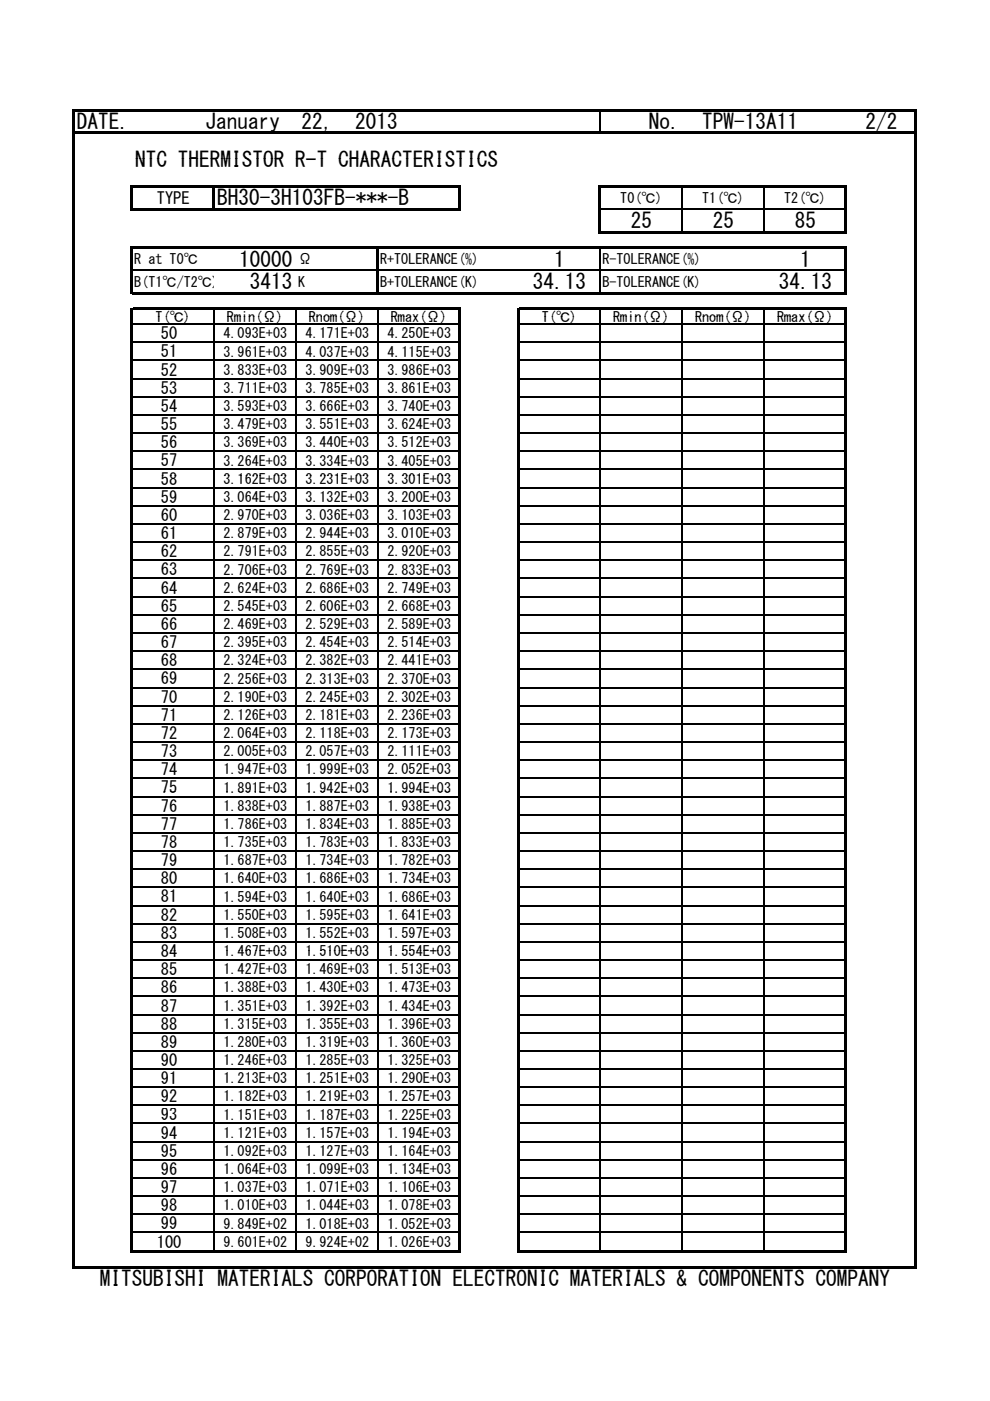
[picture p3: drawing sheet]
<svg xmlns="http://www.w3.org/2000/svg" width="210mm" height="297mm" viewBox="0 0 210 297" stroke-linecap="round" stroke-linejoin="round" font-family="sans-serif">
<defs><g id="words">
<g font-size="4.5">
<text x="16.3" y="27.4">DATE.</text>
<text x="43.6" y="27.3">January　22， 2013</text>
<text x="137.5" y="27.3">No.　TPW-13A11</text>
<text x="183.5" y="27.4">2/2</text>
<text x="28.6" y="35.4">NTC THERMISTOR R-T CHARACTERISTICS</text>
<text x="46" y="43.4">BH30-3H103FB-***-B</text>
<text x="133.8" y="48.4">25</text>
<text x="151.1" y="48.4">25</text>
<text x="168.5" y="48.4">85</text>
<text x="50.7" y="56.6">10000</text>
<text x="117.5" y="56.6">1</text>
<text x="169.7" y="56.6">1</text>
<text x="53" y="61.3">3413</text>
<text x="113" y="61.3">34.13</text>
<text x="165.1" y="61.3">34.13</text>
<text x="21.2" y="272.6">MITSUBISHI MATERIALS CORPORATION ELECTRONIC MATERIALS &amp; COMPONENTS COMPANY</text>
</g>
<g font-size="3.5">
<text x="33.2" y="43.2">TYPE</text>
<text x="34.1" y="71.9">50</text>
<text x="34.1" y="75.8">51</text>
<text x="34.1" y="79.6">52</text>
<text x="34.1" y="83.5">53</text>
<text x="34.1" y="87.3">54</text>
<text x="34.1" y="91.2">55</text>
<text x="34.1" y="95">56</text>
<text x="34.1" y="98.9">57</text>
<text x="34.1" y="102.7">58</text>
<text x="34.1" y="106.6">59</text>
<text x="34.1" y="110.4">60</text>
<text x="34.1" y="114.3">61</text>
<text x="34.1" y="118.2">62</text>
<text x="34.1" y="122">63</text>
<text x="34.1" y="125.9">64</text>
<text x="34.1" y="129.7">65</text>
<text x="34.1" y="133.6">66</text>
<text x="34.1" y="137.4">67</text>
<text x="34.1" y="141.3">68</text>
<text x="34.1" y="145.1">69</text>
<text x="34.1" y="149">70</text>
<text x="34.1" y="152.8">71</text>
<text x="34.1" y="156.7">72</text>
<text x="34.1" y="160.5">73</text>
<text x="34.1" y="164.4">74</text>
<text x="34.1" y="168.2">75</text>
<text x="34.1" y="172.1">76</text>
<text x="34.1" y="175.9">77</text>
<text x="34.1" y="179.8">78</text>
<text x="34.1" y="183.6">79</text>
<text x="34.1" y="187.5">80</text>
<text x="34.1" y="191.3">81</text>
<text x="34.1" y="195.2">82</text>
<text x="34.1" y="199.1">83</text>
<text x="34.1" y="202.9">84</text>
<text x="34.1" y="206.8">85</text>
<text x="34.1" y="210.6">86</text>
<text x="34.1" y="214.5">87</text>
<text x="34.1" y="218.3">88</text>
<text x="34.1" y="222.2">89</text>
<text x="34.1" y="226">90</text>
<text x="34.1" y="229.9">91</text>
<text x="34.1" y="233.7">92</text>
<text x="34.1" y="237.6">93</text>
<text x="34.1" y="241.4">94</text>
<text x="34.1" y="245.3">95</text>
<text x="34.1" y="249.1">96</text>
<text x="34.1" y="253">97</text>
<text x="34.1" y="256.8">98</text>
<text x="34.1" y="260.7">99</text>
<text x="33.2" y="264.6">100</text>
</g>
<g font-size="3">
<text x="131.5" y="43">T0(℃)</text>
<text x="148.9" y="43">T1(℃)</text>
<text x="166.3" y="43">T2(℃)</text>
<text x="28.4" y="56">R at T0℃</text>
<text x="63.2" y="56">Ω</text>
<text x="80.6" y="56">R+TOLERANCE(%)</text>
<text x="127.7" y="56">R-TOLERANCE(%)</text>
<text x="28.4" y="60.8">B(T1℃/T2℃)</text>
<text x="63.2" y="60.8">K</text>
<text x="80.6" y="60.8">B+TOLERANCE(K)</text>
<text x="127.7" y="60.8">B-TOLERANCE(K)</text>
<text x="33" y="68.2">T(℃)</text>
<text x="47.4" y="71.7">4.093E+03</text>
<text x="48.1" y="68.2">Rmin(Ω)</text>
<text x="64.7" y="71.7">4.171E+03</text>
<text x="65.5" y="68.2">Rnom(Ω)</text>
<text x="82.1" y="71.7">4.250E+03</text>
<text x="82.9" y="68.2">Rmax(Ω)</text>
<text x="114.9" y="68.2">T(℃)</text>
<text x="130" y="68.2">Rmin(Ω)</text>
<text x="147.4" y="68.2">Rnom(Ω)</text>
<text x="164.8" y="68.2">Rmax(Ω)</text>
<text x="47.4" y="75.6">3.961E+03</text>
<text x="64.7" y="75.6">4.037E+03</text>
<text x="82.1" y="75.6">4.115E+03</text>
<text x="47.4" y="79.4">3.833E+03</text>
<text x="47.4" y="83.3">3.711E+03</text>
<text x="64.7" y="79.4">3.909E+03</text>
<text x="64.7" y="83.3">3.785E+03</text>
<text x="82.1" y="79.4">3.986E+03</text>
<text x="82.1" y="83.3">3.861E+03</text>
<text x="47.4" y="87.1">3.593E+03</text>
<text x="64.7" y="87.1">3.666E+03</text>
<text x="82.1" y="87.1">3.740E+03</text>
<text x="47.4" y="91">3.479E+03</text>
<text x="47.4" y="94.8">3.369E+03</text>
<text x="64.7" y="91">3.551E+03</text>
<text x="64.7" y="94.8">3.440E+03</text>
<text x="82.1" y="91">3.624E+03</text>
<text x="82.1" y="94.8">3.512E+03</text>
<text x="47.4" y="98.7">3.264E+03</text>
<text x="64.7" y="98.7">3.334E+03</text>
<text x="82.1" y="98.7">3.405E+03</text>
<text x="47.4" y="102.6">3.162E+03</text>
<text x="47.4" y="106.4">3.064E+03</text>
<text x="64.7" y="106.4">3.132E+03</text>
<text x="64.7" y="102.6">3.231E+03</text>
<text x="82.1" y="102.6">3.301E+03</text>
<text x="82.1" y="106.4">3.200E+03</text>
<text x="47.4" y="110.3">2.970E+03</text>
<text x="64.7" y="110.3">3.036E+03</text>
<text x="82.1" y="110.3">3.103E+03</text>
<text x="47.4" y="114.1">2.879E+03</text>
<text x="47.4" y="118">2.791E+03</text>
<text x="64.7" y="114.1">2.944E+03</text>
<text x="64.7" y="118">2.855E+03</text>
<text x="82.1" y="114.1">3.010E+03</text>
<text x="82.1" y="118">2.920E+03</text>
<text x="47.4" y="121.8">2.706E+03</text>
<text x="47.4" y="125.7">2.624E+03</text>
<text x="64.7" y="121.8">2.769E+03</text>
<text x="64.7" y="125.7">2.686E+03</text>
<text x="82.1" y="121.8">2.833E+03</text>
<text x="82.1" y="125.7">2.749E+03</text>
<text x="47.4" y="129.5">2.545E+03</text>
<text x="64.7" y="129.5">2.606E+03</text>
<text x="82.1" y="129.5">2.668E+03</text>
<text x="47.4" y="133.4">2.469E+03</text>
<text x="47.4" y="137.2">2.395E+03</text>
<text x="64.7" y="133.4">2.529E+03</text>
<text x="64.7" y="137.2">2.454E+03</text>
<text x="82.1" y="133.4">2.589E+03</text>
<text x="82.1" y="137.2">2.514E+03</text>
<text x="47.4" y="141.1">2.324E+03</text>
<text x="64.7" y="141.1">2.382E+03</text>
<text x="82.1" y="141.1">2.441E+03</text>
<text x="47.4" y="144.9">2.256E+03</text>
<text x="47.4" y="148.8">2.190E+03</text>
<text x="64.7" y="144.9">2.313E+03</text>
<text x="64.7" y="148.8">2.245E+03</text>
<text x="82.1" y="144.9">2.370E+03</text>
<text x="82.1" y="148.8">2.302E+03</text>
<text x="47.4" y="152.6">2.126E+03</text>
<text x="64.7" y="152.6">2.181E+03</text>
<text x="82.1" y="152.6">2.236E+03</text>
<text x="47.4" y="156.5">2.064E+03</text>
<text x="47.4" y="160.3">2.005E+03</text>
<text x="64.7" y="156.5">2.118E+03</text>
<text x="64.7" y="160.3">2.057E+03</text>
<text x="82.1" y="156.5">2.173E+03</text>
<text x="82.1" y="160.3">2.111E+03</text>
<text x="47.4" y="164.2">1.947E+03</text>
<text x="64.7" y="164.2">1.999E+03</text>
<text x="82.1" y="164.2">2.052E+03</text>
<text x="47.4" y="168">1.891E+03</text>
<text x="47.4" y="171.9">1.838E+03</text>
<text x="64.7" y="171.9">1.887E+03</text>
<text x="64.7" y="168">1.942E+03</text>
<text x="82.1" y="168">1.994E+03</text>
<text x="82.1" y="171.9">1.938E+03</text>
<text x="47.4" y="175.7">1.786E+03</text>
<text x="47.4" y="179.6">1.735E+03</text>
<text x="64.7" y="175.7">1.834E+03</text>
<text x="64.7" y="179.6">1.783E+03</text>
<text x="82.1" y="175.7">1.885E+03</text>
<text x="82.1" y="179.6">1.833E+03</text>
<text x="47.4" y="183.5">1.687E+03</text>
<text x="64.7" y="183.5">1.734E+03</text>
<text x="82.1" y="183.5">1.782E+03</text>
<text x="47.4" y="187.3">1.640E+03</text>
<text x="47.4" y="191.2">1.594E+03</text>
<text x="64.7" y="187.3">1.686E+03</text>
<text x="64.7" y="191.2">1.640E+03</text>
<text x="82.1" y="187.3">1.734E+03</text>
<text x="82.1" y="191.2">1.686E+03</text>
<text x="47.4" y="195">1.550E+03</text>
<text x="64.7" y="195">1.595E+03</text>
<text x="82.1" y="195">1.641E+03</text>
<text x="47.4" y="198.9">1.508E+03</text>
<text x="47.4" y="202.7">1.467E+03</text>
<text x="64.7" y="198.9">1.552E+03</text>
<text x="64.7" y="202.7">1.510E+03</text>
<text x="82.1" y="198.9">1.597E+03</text>
<text x="82.1" y="202.7">1.554E+03</text>
<text x="47.4" y="206.6">1.427E+03</text>
<text x="64.7" y="206.6">1.469E+03</text>
<text x="82.1" y="206.6">1.513E+03</text>
<text x="47.4" y="210.4">1.388E+03</text>
<text x="47.4" y="214.3">1.351E+03</text>
<text x="64.7" y="210.4">1.430E+03</text>
<text x="64.7" y="214.3">1.392E+03</text>
<text x="82.1" y="210.4">1.473E+03</text>
<text x="82.1" y="214.3">1.434E+03</text>
<text x="47.4" y="218.1">1.315E+03</text>
<text x="47.4" y="222">1.280E+03</text>
<text x="64.7" y="218.1">1.355E+03</text>
<text x="64.7" y="222">1.319E+03</text>
<text x="82.1" y="218.1">1.396E+03</text>
<text x="82.1" y="222">1.360E+03</text>
<text x="47.4" y="225.8">1.246E+03</text>
<text x="64.7" y="225.8">1.285E+03</text>
<text x="82.1" y="225.8">1.325E+03</text>
<text x="47.4" y="229.7">1.213E+03</text>
<text x="47.4" y="233.5">1.182E+03</text>
<text x="64.7" y="229.7">1.251E+03</text>
<text x="64.7" y="233.5">1.219E+03</text>
<text x="82.1" y="229.7">1.290E+03</text>
<text x="82.1" y="233.5">1.257E+03</text>
<text x="47.4" y="237.4">1.151E+03</text>
<text x="64.7" y="237.4">1.187E+03</text>
<text x="82.1" y="237.4">1.225E+03</text>
<text x="47.4" y="241.2">1.121E+03</text>
<text x="47.4" y="245.1">1.092E+03</text>
<text x="64.7" y="241.2">1.157E+03</text>
<text x="64.7" y="245.1">1.127E+03</text>
<text x="82.1" y="241.2">1.194E+03</text>
<text x="82.1" y="245.1">1.164E+03</text>
<text x="47.4" y="248.9">1.064E+03</text>
<text x="64.7" y="248.9">1.099E+03</text>
<text x="82.1" y="248.9">1.134E+03</text>
<text x="47.4" y="252.8">1.037E+03</text>
<text x="47.4" y="256.6">1.010E+03</text>
<text x="64.7" y="252.8">1.071E+03</text>
<text x="64.7" y="256.6">1.044E+03</text>
<text x="82.1" y="252.8">1.106E+03</text>
<text x="82.1" y="256.6">1.078E+03</text>
<text x="47.4" y="260.5">9.849E+02</text>
<text x="64.7" y="260.5">1.018E+03</text>
<text x="82.1" y="260.5">1.052E+03</text>
<text x="47.4" y="264.4">9.601E+02</text>
<text x="64.7" y="264.4">9.924E+02</text>
<text x="82.1" y="264.4">1.026E+03</text>
</g>
</g></defs>
<g fill="#000">
<path d="M15.3 23.1h.5v10.5h-.5zM15.8 23.1h178.6v.5h-178.6zM15.8 28h178.6v.4h-178.6zM28.2 39.2h16.9v.5h-16.9zM45.6 39.2h52.1v.5h-52.1zM127.4 39.2h52.2v.5h-52.2zM193.9 23.6h.5v10h-.5zM27.7 39.2h.5v5.4h-.5zM28.2 44.1h16.9v.5h-16.9zM28.2 52.3h151.4v.5h-151.4zM45.1 44.1h52.6v.5h-52.6zM45.1 39.2h.5v4.9h-.5z"/>
<path d="M97.2 39.7h.5v4.9h-.5zM127 39.2h.4v10.2h-.4zM127.4 49h52.2v.4h-52.2zM179.1 39.7h.5v9.7h-.5zM15.3 33.6h.5v33.5h-.5zM27.7 52.3h.5v10.1h-.5zM27.7 65.3h.5v1.8h-.5zM28.2 65.3h69.5v.4h-69.5zM28.2 61.9h151.4v.5h-151.4zM45.2 65.7h.2v1.4h-.2zM62.6 65.7h.2v1.4h-.2zM79.8 52.8h.5v9.6h-.5z"/>
<path d="M80 65.7h.2v1.4h-.2zM97.2 65.7h.5v1.4h-.5zM109.6 65.3h.5v1.8h-.5zM110.1 65.3h69.5v.4h-69.5zM127.1 65.7h.2v1.4h-.2zM144.5 65.7h.2v1.4h-.2zM161.9 65.7h.2v1.4h-.2zM179.1 52.8h.5v9.6h-.5zM179.1 65.7h.5v1.4h-.5zM193.9 33.6h.5v33.5h-.5zM15.3 67.1h.5v33.6h-.5zM27.7 67.1h.5v33.6h-.5z"/>
<path d="M97.2 67.1h.5v33.6h-.5zM109.6 67.1h.5v33.6h-.5zM179.1 67.1h.5v33.6h-.5zM193.9 67.1h.5v33.6h-.5zM15.3 100.7h.5v33.6h-.5zM27.7 100.7h.5v33.6h-.5zM97.2 100.7h.5v33.6h-.5zM109.6 100.7h.5v33.6h-.5zM179.1 100.7h.5v33.6h-.5zM193.9 100.7h.5v33.6h-.5zM15.3 134.3h.5v33.6h-.5zM27.7 134.3h.5v33.6h-.5z"/>
<path d="M97.2 134.3h.5v33.6h-.5zM109.6 134.3h.5v33.6h-.5zM179.1 134.3h.5v33.6h-.5zM193.9 134.3h.5v33.6h-.5zM15.3 167.9h.5v33.5h-.5zM27.7 167.9h.5v33.5h-.5zM97.2 167.9h.5v33.5h-.5zM109.6 167.9h.5v33.5h-.5zM179.1 167.9h.5v33.5h-.5zM193.9 167.9h.5v33.5h-.5zM15.3 201.4h.5v33.6h-.5zM27.7 201.4h.5v33.6h-.5z"/>
<path d="M97.2 201.4h.5v33.6h-.5zM109.6 201.4h.5v33.6h-.5zM179.1 201.4h.5v33.6h-.5zM193.9 201.4h.5v33.6h-.5zM15.3 235h.5v33.6h-.5zM15.3 268.6h.5v.3h-.5zM27.7 235h.5v30.6h-.5zM28.2 265.1h69.5v.5h-69.5zM97.2 235h.5v30.6h-.5zM109.6 235h.5v30.6h-.5zM110.1 265.1h69.5v.5h-69.5zM179.1 235h.5v30.6h-.5z"/>
<path d="M193.9 235h.5v33.6h-.5zM193.9 268.6h.5v.3h-.5z"/>
</g>
<g fill="none" stroke="#000" stroke-width=".23">
<path d="M127.2 23.6v4.4M144.6 39.7v9.3M162 39.7v9.3M28.2 57.3h51.6M80.3 57.3h98.8M127.2 52.8v9.1M127.4 44.3h51.7M28.2 68.7h69M28.2 72.6h69M28.2 76.4h69M45.3 67.1v198M62.7 67.1v198"/>
<path d="M80.1 67.1v198M110.1 68.7h69M110.1 72.6h69M110.1 76.4h69M127.2 67.1v198M144.6 67.1v198M162 67.1v198M28.2 80.3h69M28.2 84.1h69M28.2 88h69M28.2 91.8h69M28.2 95.7h69"/>
<path d="M28.2 99.5h69M110.1 80.3h69M110.1 84.1h69M110.1 88h69M110.1 91.8h69M110.1 95.7h69M110.1 99.5h69M28.2 103.4h69M28.2 107.2h69M28.2 111.1h69M28.2 114.9h69M28.2 118.8h69"/>
<path d="M110.1 103.4h69M110.1 107.2h69M110.1 111.1h69M110.1 114.9h69M110.1 118.8h69M28.2 122.6h69M28.2 126.5h69M28.2 130.4h69M28.2 138.1h69M110.1 122.6h69M110.1 126.5h69M110.1 130.4h69"/>
<path d="M110.1 138.1h69M28.2 141.9h69M28.2 145.8h69M28.2 149.6h69M28.2 153.5h69M28.2 157.3h69M110.1 141.9h69M110.1 145.8h69M110.1 149.6h69M110.1 153.5h69M110.1 157.3h69M28.2 161.2h69"/>
<path d="M28.2 165h69M28.2 168.9h69M28.2 172.7h69M28.2 176.6h69M110.1 161.2h69M110.1 165h69M110.1 168.9h69M110.1 172.7h69M110.1 176.6h69M28.2 180.4h69M28.2 184.3h69M28.2 188.1h69"/>
<path d="M28.2 192h69M28.2 195.8h69M28.2 199.7h69M110.1 180.4h69M110.1 184.3h69M110.1 188.1h69M110.1 192h69M110.1 195.8h69M110.1 199.7h69M28.2 203.5h69M28.2 207.4h69M28.2 211.3h69"/>
<path d="M28.2 215.1h69M28.2 219h69M110.1 203.5h69M110.1 207.4h69M110.1 211.3h69M110.1 215.1h69M110.1 219h69M28.2 222.8h69M28.2 226.7h69M28.2 230.5h69M28.2 234.4h69M28.2 238.2h69"/>
<path d="M110.1 222.8h69M110.1 226.7h69M110.1 230.5h69M110.1 234.4h69M110.1 238.2h69M28.2 242.1h69M28.2 245.9h69M28.2 249.8h69M28.2 253.6h69M28.2 257.5h69M110.1 242.1h69M110.1 245.9h69"/>
<path d="M110.1 249.8h69M110.1 253.6h69M110.1 257.5h69M28.2 261.3h69M110.1 261.3h69"/>
</g>
<path d="M28.2 134.2h69M28.2 134.3h69M110.1 134.2h69M110.1 134.3h69M15.8 268.5h178.6" fill="none" stroke="#000" stroke-width=".21"/>
<path d="M15.8 268.8h178.6" fill="none" stroke="#000" stroke-width=".38"/>
<use href="#words"/>
</svg>
